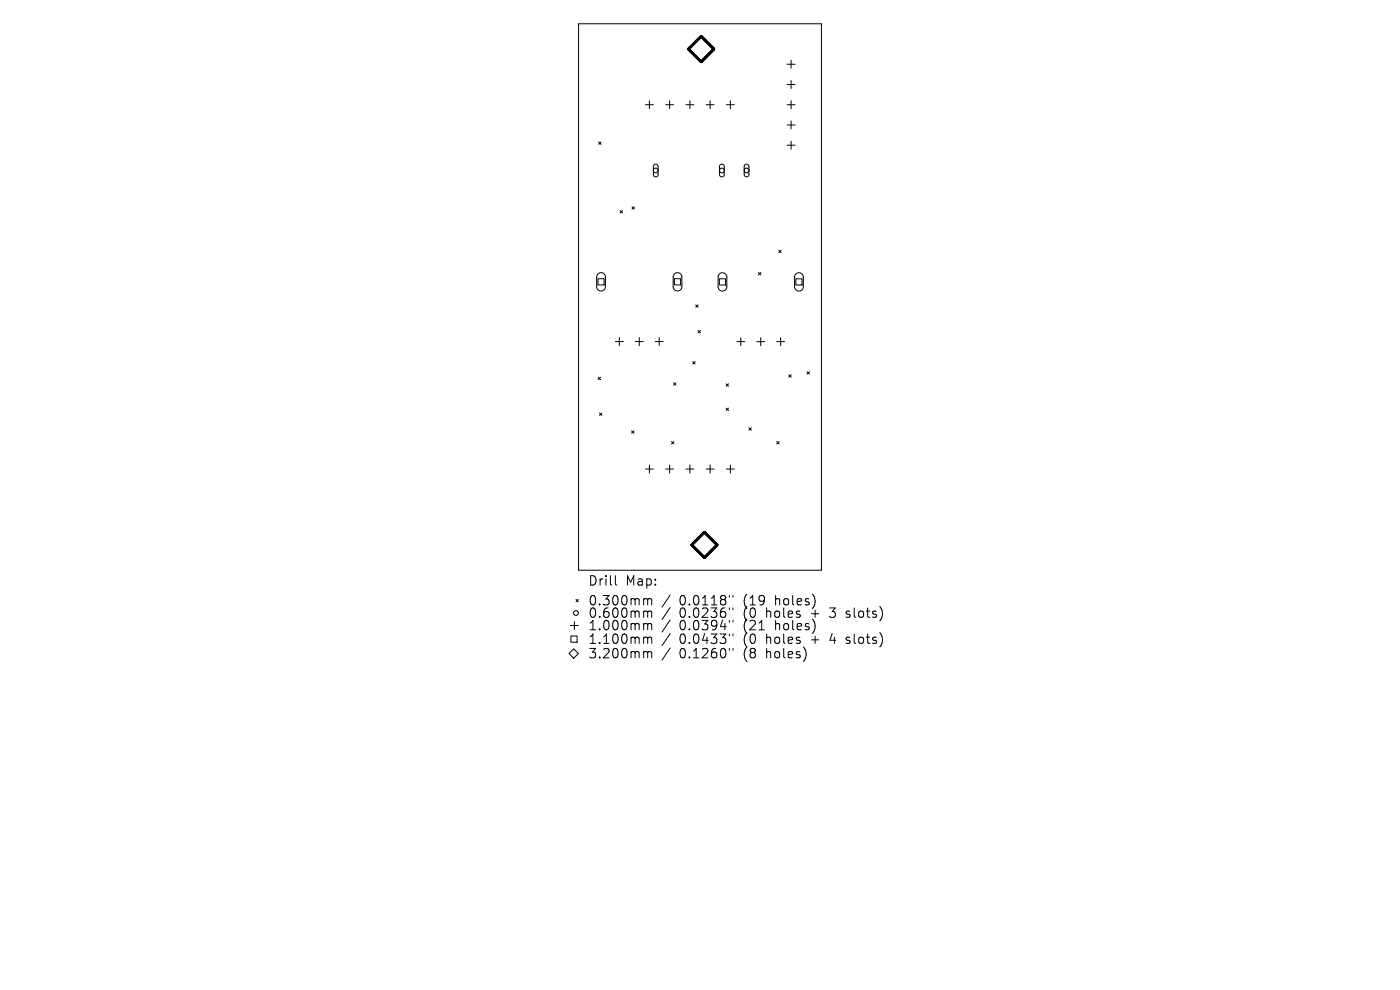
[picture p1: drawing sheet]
<svg xmlns="http://www.w3.org/2000/svg" width="297mm" height="210mm" viewBox="0 0 297 210" stroke-linecap="round" stroke-linejoin="round" font-family="sans-serif">
<defs><g id="words">
<g font-size="2.8">
<text x="124.7" y="124.5">Drill</text>
<text x="132.7" y="124.5">Map:</text>
<text x="124.7" y="128.7">0.300mm</text>
<text x="124.7" y="131.3">0.600mm</text>
<text x="144.1" y="128.7">0.0118&quot;</text>
<text x="144.1" y="131.3">0.0236&quot;</text>
<text x="157.9" y="128.7">(19</text>
<text x="157.9" y="131.3">(0</text>
<text x="162.8" y="131.3">holes</text>
<text x="164.7" y="128.7">holes)</text>
<text x="172.6" y="131.3">+</text>
<text x="176.8" y="131.3">3</text>
<text x="180.4" y="131.3">slots)</text>
<text x="124.7" y="134">1.000mm</text>
<text x="124.7" y="136.9">1.100mm</text>
<text x="144.1" y="134">0.0394&quot;</text>
<text x="144.1" y="136.9">0.0433&quot;</text>
<text x="157.9" y="134">(21</text>
<text x="157.9" y="136.9">(0</text>
<text x="162.8" y="136.9">holes</text>
<text x="164.7" y="134">holes)</text>
<text x="172.6" y="136.9">+</text>
<text x="176.8" y="136.9">4</text>
<text x="180.4" y="136.9">slots)</text>
<text x="124.7" y="139.9">3.200mm</text>
<text x="144.1" y="139.9">0.1260&quot;</text>
<text x="157.9" y="139.9">(8</text>
<text x="162.8" y="139.9">holes)</text>
</g>
</g></defs>
<g fill="none" stroke="#000" stroke-width=".21">
<path d="M122.7 5h51.6v116h-51.6zM167 13.6h1.7M167 17.9h1.7M167.8 12.8v1.7M167.8 17.1v1.7M127 30.1l.5 .5M127.5 30.1l-.5 .5M136.9 22.2h1.7M137.8 21.4v1.7M138.8 35l.4-.2 .4 .4v1.9l-.4 .4-.4-.1-.2-.3v-1.8zM141.2 22.2h1.7M142.1 21.4v1.7"/>
<path d="M145.5 22.2h1.7M146.4 21.4v1.7M149.8 22.2h1.7M150.6 21.4v1.7M152.8 35l.5-.2 .3 .4v1.9l-.4 .4-.3-.1-.3-.3v-1.8zM154.1 22.2h1.7M154.9 21.4v1.7M158 35l.5-.2 .4 .4v1.9l-.4 .4-.4-.1-.2-.3v-1.8zM167 22.2h1.7M167 26.5h1.7M167 30.8h1.7M167.8 21.4v1.7"/>
<path d="M167.8 25.7v1.7M167.8 30v1.6M126.9 59.1h1.3v1.3h-1.3zM126.9 58.1a.93 .93 0 0 1 1-.2 .93 .93 0 0 1 .5 .9v2a.93 .93 0 0 1-.9 .9 .93 .93 0 0 1-.9-.9v-2.1zM131.6 44.7l.5 .5M132.1 44.7l-.5 .5M134.1 43.9l.5 .5M134.6 43.9l-.5 .5M143.1 59.1h1.3v1.3h-1.3zM143.1 58.1a.93 .93 0 0 1 1-.2 .93 .93 0 0 1 .6 .9v2a.93 .93 0 0 1-1 .9 .93 .93 0 0 1-.9-.9v-2.1zM152.6 59.1h1.3v1.4h-1.3zM152.6 58.1a.93 .93 0 0 1 1-.2 .93 .93 0 0 1 .6 .9v2a.93 .93 0 0 1-.9 .9 .93 .93 0 0 1-1-.9v-2.1z"/>
<path d="M160.9 57.8l.5 .5M161.4 57.8l-.5 .5M165.2 53.1l.5 .5M165.7 53.1l-.5 .5M168.8 59.1h1.4v1.4h-1.4zM168.8 58.1a.93 .93 0 0 1 1.1-.2 .93 .93 0 0 1 .5 .9v2a.93 .93 0 0 1-.9 .9 .93 .93 0 0 1-.9-.9v-2.1zM130.6 72.5h1.6M131.4 71.6v1.7M134.8 72.5h1.7M135.6 71.6v1.7M139 72.5h1.7M139.8 71.6v1.7"/>
<path d="M147 76.7l.5 .5M147.5 76.7l-.5 .5M147.6 64.7l.5 .5M148.1 70.1l.5 .5M148.1 64.7l-.5 .5M148.6 70.1l-.5 .5M156.3 72.5h1.7M157.2 71.6v1.7M160.5 72.5h1.7M161.4 71.6v1.7M164.8 72.5h1.7M165.6 71.6v1.7"/>
<path d="M167.4 79.5l.5 .5M167.9 79.5l-.5 .5M171.2 78.8l.5 .6M171.7 78.8l-.5 .6M126.9 80l.5 .5M127.2 87.6l.5 .5M127.4 80l-.5 .5M127.7 87.6l-.5 .5M134 91.4l.5 .5M134.5 91.4l-.5 .5M136.9 99.5h1.7M137.8 98.7v1.6"/>
<path d="M141.2 99.5h1.7M142.1 98.7v1.6M142.5 93.7l.5 .5M142.9 81.2l.5 .5M143 93.7l-.5 .5M143.4 81.2l-.5 .5M145.5 99.5h1.7M146.4 98.7v1.6M149.8 99.5h1.7M150.6 98.7v1.6M154 81.4l.6 .5M154 86.6l.6 .5"/>
<path d="M154.1 99.5h1.7M154.6 81.4l-.6 .5M154.6 86.6l-.6 .5M154.9 98.7v1.6M158.9 90.8l.5 .5M159.4 90.8l-.5 .5M164.8 93.7l.5 .5M165.3 93.7l-.5 .5M121 132.7h1.7M121.1 134.9h1.3v1.3h-1.3zM121.7 137.6l1 1-1 1-1-1zM121.9 131.8v1.7"/>
<path d="M122.2 127.2l.5 .5M122.7 127.2l-.5 .5M130.5 122.1v1.7l.3 .3M136.8 127h.3l.3 .3M136.8 129.6h.3l.3 .3M136.8 132.3h.3l.3 .3M136.8 135.2h.3l.3 .2M136.8 138.2h.3l.3 .3M137.4 127.3l.3-.3 .5 .1 .1 1.2M137.4 127.3v1M137.4 129.9v1.1M137.4 132.6v1"/>
<path d="M137.4 135.4v1.1M137.4 138.5v1M137.4 129.9l.3-.3 .5 .1 .1 1.3M137.4 132.6l.3-.3 .5 .1 .1 1.2M137.4 135.4l.3-.2 .5 .1 .1 1.2M137.4 138.5l.3-.3 .5 .1 .1 1.2M142.2 126.2l-1.8 2.6M142.2 128.9l-1.8 2.5M142.2 131.5l-1.8 2.6M142.2 134.4l-1.8 2.6M142.2 137.5l-1.8 2.5M154.7 126.3v.4"/>
<path d="M154.7 129v.3M154.7 131.6v.4M154.7 134.5v.4M154.7 137.5v.4M155.5 126.3v.4M155.5 129v.3M155.5 131.6v.4M155.5 134.5v.4M155.5 137.5v.4M179.5 130.9l.2 .1M179.5 136.4l.2 .1M179.6 129.7v.5"/>
<path d="M179.6 135.3v.4"/>
<circle cx="139.1" cy="36.2" r=".51"/>
<circle cx="153.1" cy="36.2" r=".51"/>
<circle cx="158.4" cy="36.2" r=".51"/>
<circle cx="122.2" cy="130" r=".51"/>
</g>
<path d="M148.8 7.7l2.7 2.7-2.7 2.7-2.8-2.7zM146.7 115.6l2.7-2.7 2.7 2.7-2.7 2.7z" fill="none" stroke="#000" stroke-width=".54"/>
<use href="#words"/>
</svg>
